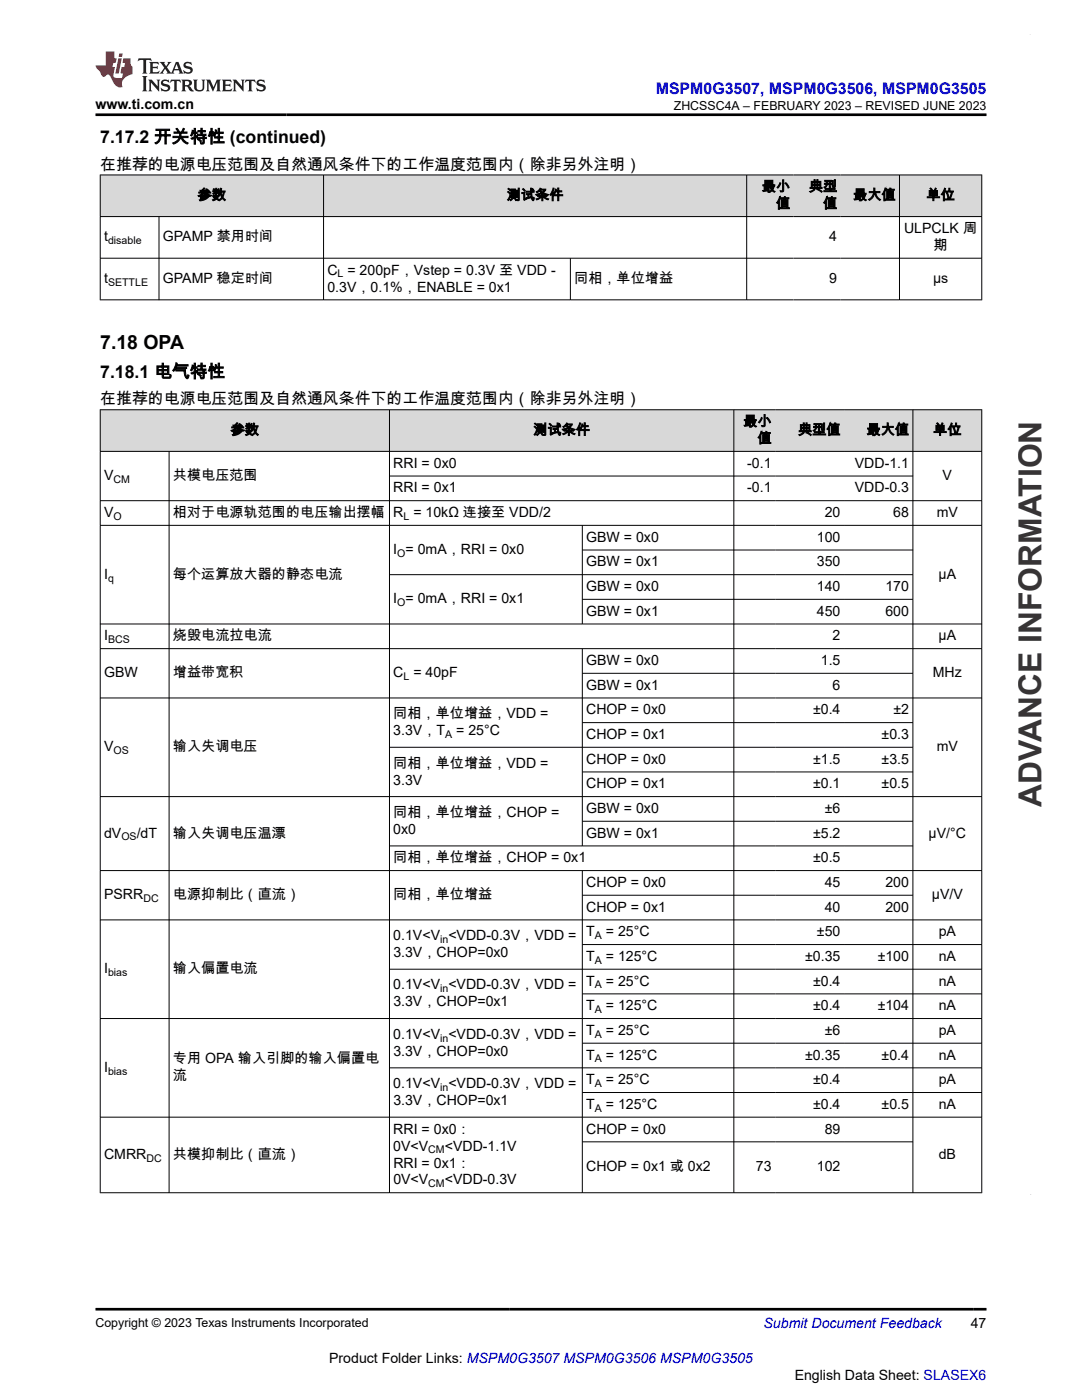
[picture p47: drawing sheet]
<svg xmlns="http://www.w3.org/2000/svg" width="216mm" height="279mm" viewBox="0 0 216 279" stroke-linecap="round" stroke-linejoin="round" font-family="sans-serif">
<defs><g id="words">
<text font-size="6.3" fill="#373435" x="207.8" y="161" transform="rotate(-90 207.8 161)">ADVANCE INFORMATION</text>
<text font-size="3.9" x="20" y="69.6">7.18 OPA</text>
<g font-size="3.5">
<text x="20" y="28.5">7.17.2 开关特性 (continued)</text>
<text x="20" y="75.4">7.18.1 电气特性</text>
</g>
<text font-size="3.2" fill="#00f" x="130.9" y="18.7">MSPM0G3507, MSPM0G3506, MSPM0G3505</text>
<g font-size="3.2">
<text x="20" y="33.9">在推荐的电源电压范围及自然通风条件下的工作温度范围内（除非另外注明）</text>
<text x="20" y="80.7">在推荐的电源电压范围及自然通风条件下的工作温度范围内（除非另外注明）</text>
</g>
<g font-size="2.8">
<text x="19" y="21.8">www.ti.com.cn</text>
<text x="39.5" y="39.9">参数</text>
<text x="101.1" y="39.9">测试条件</text>
<text x="152" y="38.2">最小</text>
<text x="154.8" y="41.6">值</text>
<text x="161.4" y="38.2">典型</text>
<text x="164.2" y="41.6">值</text>
<text x="170.2" y="39.9">最大值</text>
<text x="184.9" y="39.9">单位</text>
<text x="180.4" y="46.5">ULPCLK 周</text>
<text x="20.8" y="48.2">t</text>
<text x="32.5" y="48.2">GPAMP 禁用时间</text>
<text x="165.5" y="48.2">4</text>
<text x="186.3" y="49.9">期</text>
<text x="20.8" y="56.5">t</text>
<text x="32.5" y="56.5">GPAMP 稳定时间</text>
<text x="65.3" y="54.8">C = 200pF，Vstep = 0.3V 至 VDD -</text>
<text x="65.3" y="58.2">0.3V，0.1%，ENABLE = 0x1</text>
<text x="114.6" y="56.5">同相，单位增益</text>
<text x="165.5" y="56.5">9</text>
<text x="186.2" y="56.5">µs</text>
<text x="46" y="86.7">参数</text>
<text x="106.4" y="86.7">测试条件</text>
<text x="148.3" y="85">最小</text>
<text x="151.1" y="88.4">值</text>
<text x="159.2" y="86.7">典型值</text>
<text x="172.9" y="86.7">最大值</text>
<text x="186.2" y="86.7">单位</text>
<text x="20.8" y="95.8">V</text>
<text x="34.5" y="95.8">共模电压范围</text>
<text x="78.5" y="93.4">RRI = 0x0</text>
<text x="149.1" y="93.4">-0.1</text>
<text x="170.6" y="93.4">VDD-1.1</text>
<text x="188.1" y="95.8">V</text>
<text x="78.5" y="98.3">RRI = 0x1</text>
<text x="149.1" y="98.3">-0.1</text>
<text x="170.6" y="98.3">VDD-0.3</text>
<text x="20.8" y="103.2">V</text>
<text x="34.5" y="103.2">相对于电源轨范围的电压输出摆幅</text>
<text x="78.5" y="103.2">R = 10kΩ 连接至 VDD/2</text>
<text x="164.6" y="103.2">20</text>
<text x="178.3" y="103.2">68</text>
<text x="186.9" y="103.2">mV</text>
<text x="78.5" y="110.6">I = 0mA，RRI = 0x0</text>
<text x="117" y="108.1">GBW = 0x0</text>
<text x="117" y="113">GBW = 0x1</text>
<text x="163" y="108.1">100</text>
<text x="163" y="113">350</text>
<text x="20.8" y="115.5">I</text>
<text x="34.5" y="115.5">每个运算放大器的静态电流</text>
<text x="117" y="118">GBW = 0x0</text>
<text x="163" y="118">140</text>
<text x="176.7" y="118">170</text>
<text x="187.3" y="115.5">µA</text>
<text x="78.5" y="120.4">I = 0mA，RRI = 0x1</text>
<text x="117" y="122.9">GBW = 0x1</text>
<text x="163" y="122.9">450</text>
<text x="176.7" y="122.9">600</text>
<text x="20.8" y="127.8">I</text>
<text x="34.5" y="127.8">烧毁电流拉电流</text>
<text x="166.1" y="127.8">2</text>
<text x="187.3" y="127.8">µA</text>
<text x="20.8" y="135.2">GBW</text>
<text x="34.5" y="135.2">增益带宽积</text>
<text x="78.5" y="135.2">C = 40pF</text>
<text x="117" y="132.7">GBW = 0x0</text>
<text x="117" y="137.6">GBW = 0x1</text>
<text x="163.8" y="132.7">1.5</text>
<text x="166.1" y="137.6">6</text>
<text x="186.1" y="135.2">MHz</text>
<text x="78.5" y="143.3">同相，单位增益，VDD =</text>
<text x="117" y="142.6">CHOP = 0x0</text>
<text x="162.2" y="142.6">±0.4</text>
<text x="178.3" y="142.6">±2</text>
<text x="20.8" y="149.9">V</text>
<text x="34.5" y="149.9">输入失调电压</text>
<text x="78.5" y="146.7">3.3V，T</text>
<text x="91" y="146.7">= 25°C</text>
<text x="117" y="147.5">CHOP = 0x1</text>
<text x="175.9" y="147.5">±0.3</text>
<text x="186.9" y="149.9">mV</text>
<text x="78.5" y="153.2">同相，单位增益，VDD =</text>
<text x="117" y="152.4">CHOP = 0x0</text>
<text x="162.2" y="152.4">±1.5</text>
<text x="175.9" y="152.4">±3.5</text>
<text x="78.5" y="156.6">3.3V</text>
<text x="117" y="157.3">CHOP = 0x1</text>
<text x="162.2" y="157.3">±0.1</text>
<text x="175.9" y="157.3">±0.5</text>
<text x="20.8" y="167.2">dV</text>
<text x="27.3" y="167.2">/dT</text>
<text x="34.5" y="167.2">输入失调电压温漂</text>
<text x="78.5" y="163">同相，单位增益，CHOP =</text>
<text x="78.5" y="166.4">0x0</text>
<text x="117" y="162.3">GBW = 0x0</text>
<text x="117" y="167.2">GBW = 0x1</text>
<text x="162.2" y="167.2">±5.2</text>
<text x="164.6" y="162.3">±6</text>
<text x="185.3" y="167.2">µV/°C</text>
<text x="78.5" y="172.1">同相，单位增益，CHOP = 0x1</text>
<text x="162.2" y="172.1">±0.5</text>
<text x="20.8" y="179.5">PSRR</text>
<text x="34.5" y="179.5">电源抑制比（直流）</text>
<text x="78.5" y="179.5">同相，单位增益</text>
<text x="117" y="177">CHOP = 0x0</text>
<text x="164.6" y="177">45</text>
<text x="176.7" y="177">200</text>
<text x="185.9" y="179.5">µV/V</text>
<text x="117" y="181.9">CHOP = 0x1</text>
<text x="164.6" y="181.9">40</text>
<text x="176.7" y="181.9">200</text>
<text x="78.5" y="187.6">0.1V&lt;V &lt;VDD-0.3V，VDD =</text>
<text x="78.5" y="191">3.3V，CHOP=0x0</text>
<text x="117" y="186.9">T</text>
<text x="117" y="191.8">T</text>
<text x="120.9" y="186.9">= 25°C</text>
<text x="120.9" y="191.8">= 125°C</text>
<text x="160.7" y="191.8">±0.35</text>
<text x="163" y="186.9">±50</text>
<text x="175.1" y="191.8">±100</text>
<text x="187.3" y="186.9">pA</text>
<text x="187.3" y="191.8">nA</text>
<text x="20.8" y="194.2">I</text>
<text x="34.5" y="194.2">输入偏置电流</text>
<text x="78.5" y="197.5">0.1V&lt;V &lt;VDD-0.3V，VDD =</text>
<text x="117" y="196.7">T</text>
<text x="120.9" y="196.7">= 25°C</text>
<text x="162.2" y="196.7">±0.4</text>
<text x="187.3" y="196.7">nA</text>
<text x="78.5" y="200.9">3.3V，CHOP=0x1</text>
<text x="117" y="201.6">T</text>
<text x="120.9" y="201.6">= 125°C</text>
<text x="162.2" y="201.6">±0.4</text>
<text x="175.1" y="201.6">±104</text>
<text x="187.3" y="201.6">nA</text>
<text x="78.5" y="207.3">0.1V&lt;V &lt;VDD-0.3V，VDD =</text>
<text x="117" y="206.5">T</text>
<text x="120.9" y="206.5">= 25°C</text>
<text x="164.6" y="206.5">±6</text>
<text x="187.3" y="206.5">pA</text>
<text x="20.8" y="213.9">I</text>
<text x="34.5" y="212.2">专用 OPA 输入引脚的输入偏置电</text>
<text x="34.5" y="215.6">流</text>
<text x="78.5" y="210.7">3.3V，CHOP=0x0</text>
<text x="117" y="211.5">T</text>
<text x="120.9" y="211.5">= 125°C</text>
<text x="160.7" y="211.5">±0.35</text>
<text x="175.9" y="211.5">±0.4</text>
<text x="187.3" y="211.5">nA</text>
<text x="78.5" y="217.2">0.1V&lt;V &lt;VDD-0.3V，VDD =</text>
<text x="78.5" y="220.5">3.3V，CHOP=0x1</text>
<text x="117" y="216.4">T</text>
<text x="117" y="221.3">T</text>
<text x="120.9" y="216.4">= 25°C</text>
<text x="120.9" y="221.3">= 125°C</text>
<text x="162.2" y="216.4">±0.4</text>
<text x="162.2" y="221.3">±0.4</text>
<text x="175.9" y="221.3">±0.5</text>
<text x="187.3" y="216.4">pA</text>
<text x="187.3" y="221.3">nA</text>
<text x="78.5" y="226.2">RRI = 0x0：</text>
<text x="117" y="226.2">CHOP = 0x0</text>
<text x="164.6" y="226.2">89</text>
<text x="20.8" y="231.3">CMRR</text>
<text x="34.5" y="231.3">共模抑制比（直流）</text>
<text x="78.5" y="229.6">0V&lt;V</text>
<text x="78.5" y="233">RRI = 0x1：</text>
<text x="88.8" y="229.6">&lt;VDD-1.1V</text>
<text x="117" y="233.8">CHOP = 0x1 或 0x2</text>
<text x="150.8" y="233.8">73</text>
<text x="163" y="233.8">102</text>
<text x="187.3" y="231.3">dB</text>
<text x="78.5" y="236.4">0V&lt;V</text>
<text x="88.8" y="236.4">&lt;VDD-0.3V</text>
<text x="193.7" y="265.1">47</text>
<text x="65.7" y="272">Product Folder Links: MSPM0G3507 MSPM0G3506 MSPM0G3505</text>
<text x="158.6" y="275.3">English Data Sheet: SLASEX6</text>
</g>
<text font-size="2.8" fill="#00f" x="152.4" y="265.1">Submit Document Feedback</text>
<g font-size="2.5">
<text x="134.4" y="21.9">ZHCSSC4A – FEBRUARY 2023 – REVISED JUNE 2023</text>
<text x="19" y="264.8">Copyright © 2023 Texas Instruments Incorporated</text>
</g>
<g font-size="2.1">
<text x="21.6" y="48.8">disable</text>
<text x="21.6" y="57.1">SETTLE</text>
<text x="67.4" y="55.4">L</text>
<text x="22.6" y="96.4">CM</text>
<text x="22.6" y="103.8">O</text>
<text x="80.5" y="103.8">L</text>
<text x="79.3" y="111.1">O</text>
<text x="21.6" y="116.1">q</text>
<text x="79.3" y="121">O</text>
<text x="21.6" y="128.4">BCS</text>
<text x="80.5" y="135.8">L</text>
<text x="88.8" y="147.3">A</text>
<text x="22.6" y="150.5">OS</text>
<text x="24.2" y="167.7">OS</text>
<text x="28.6" y="180">DC</text>
<text x="87.8" y="188.2">in</text>
<text x="118.7" y="187.4">A</text>
<text x="21.6" y="194.8">bias</text>
<text x="118.7" y="192.3">A</text>
<text x="118.7" y="197.3">A</text>
<text x="87.8" y="198">in</text>
<text x="118.7" y="202.2">A</text>
<text x="87.8" y="207.9">in</text>
<text x="118.7" y="207.1">A</text>
<text x="21.6" y="214.5">bias</text>
<text x="118.7" y="212">A</text>
<text x="87.8" y="217.7">in</text>
<text x="118.7" y="217">A</text>
<text x="118.7" y="221.9">A</text>
<text x="29.2" y="231.9">DC</text>
<text x="85.5" y="230.2">CM</text>
<text x="85.5" y="237">CM</text>
</g>
</g></defs>
<g fill="#d8d8d8">
<path d="M20 34.9h175.9v8.3h-175.9z" fill-rule="evenodd"/>
<path d="M20.1 35h44.4v8.2h-44.4z" fill-rule="evenodd"/>
<path d="M64.6 35h84.3v8.2h-84.3z" fill-rule="evenodd"/>
<path d="M149.1 35h9.3v8.2h-9.3z" fill-rule="evenodd"/>
<path d="M158.4 35h9.4v8.2h-9.4z" fill-rule="evenodd"/>
<path d="M167.8 35h11.6v8.2h-11.6z" fill-rule="evenodd"/>
<path d="M179.5 35h16.3v8.2h-16.3z" fill-rule="evenodd"/>
</g>
<path d="M19.9 34.9h176.1M20 34.9v25M64.6 34.9v25M149 34.9v25M179.5 34.9v25M195.9 34.9v25M19.9 43.2h176.1M19.9 51.5h176.1M19.9 59.8h176.1M31.7 43.2v16.7M113.8 51.5v8.4" fill="none" stroke="#000" stroke-width=".2"/>
<g fill="#d8d8d8">
<path d="M20 81.8h175.9v8.3h-175.9z" fill-rule="evenodd"/>
<path d="M20.1 81.8h57.6v8.2h-57.6z" fill-rule="evenodd"/>
<path d="M77.8 81.8h68.6v8.2h-68.6z" fill-rule="evenodd"/>
<path d="M146.5 81.8h8.2v8.2h-8.2z" fill-rule="evenodd"/>
<path d="M154.7 81.8h13.7v8.2h-13.7z" fill-rule="evenodd"/>
<path d="M168.4 81.8h13.7v8.2h-13.7z" fill-rule="evenodd"/>
<path d="M182.2 81.8h13.6v8.2h-13.6z" fill-rule="evenodd"/>
</g>
<g fill="none" stroke="#000" stroke-width=".2">
<path d="M19.9 81.8h176.1M19.9 90.1h176.1M19.9 99.9h176.1M20 81.7v156.4M33.7 90.1v148M77.7 81.7v156.4M77.7 95h104.5M146.4 81.7v156.4M182.2 81.7v156.4M195.9 81.7v156.4M19.9 104.8h176.1M77.7 114.7h104.5"/>
<path d="M116.2 104.8v19.8M116.2 109.8h66M116.2 119.6h66M19.9 124.5h176.1M19.9 129.5h176.1M19.9 139.3h176.1M116.2 129.5v39.4M116.2 134.4h66M19.9 159h176.1M77.7 149.1h104.5M116.2 144.2h66M116.2 154.1h66"/>
<path d="M19.9 173.7h176.1M116.2 173.7v64.4M116.2 163.9h66M116.2 178.7h66M182.2 168.8h-104.5M19.9 183.6h176.1M116.2 188.5h79.8M116.2 198.3h79.8M196 193.4h-118.3M77.7 213.1h118.3M116.2 208.2h79.8M116.2 218h79.8"/>
<path d="M196 203.3h-176.1M19.9 223h176.1M19.9 238h176.1M116.2 227.9h66"/>
</g>
<path d="M27.7 11.6l-.2 .6 .5-.2h.6v.1v2.2l-.2 .4h1l-.2-.4v-2.2v-.1h.5l.5 .2-.1-.6zM29.8 12.4l.2 .3v1.6l-.2 .4h1.9l.1-.6a1.08 1.08 0 0 1-1.3 .2v-.7h.6l.4 .2v-.7l-.4 .2h-.6v-.5l.2-.2a1 1 0 0 1 1 .3l-.1-.5zM31.8 12.4l1 1.1-1 1.2h.9l-.2-.2 .4-.8 .5 .8-.2 .2h1.6l-.2-.2 .1-.5h1l.1 .5-.1 .2h.9l-.2-.4-.8-1.9h-.5l-1 2.1-.8-1.1 .9-1h-.8l.2 .2-.5 .6-.3-.6 .1-.2zM35.2 12.8l.4 1h-.8zM36.8 12.5a.65 .65 0 0 0-.2 .7 .65 .65 0 0 0 .6 .5l.7 .1 .1 .3a.79 .79 0 0 1-.7 .4 .79 .79 0 0 1-.7-.5l.1 .7 .2-.1a.93 .93 0 0 0 1.1 0 .93 .93 0 0 0 .4-.9 1.46 1.46 0 0 0-1.2-.6l-.1-.3a1.09 1.09 0 0 1 1.2 .2l-.2-.6-.1 .1-.6-.2zM28.4 15.2l.2 .4v2.2l-.2 .4h1l-.2-.4v-2.2l.2-.4zM29.6 15.9l.2 .4v1.5l-.2 .4h.8l-.3-.4v-1.3l1.7 1.8v-2l.2-.4h-.8l.2 .2 .1 1.1-1.2-1.3zM32.3 16a.65 .65 0 0 0-.2 .8 .65 .65 0 0 0 .7 .4l.6 .2 .1 .2a.79 .79 0 0 1-.7 .4 .79 .79 0 0 1-.7-.5l.1 .7 .2-.1a.93 .93 0 0 0 1.1 .1 .93 .93 0 0 0 .4-1 1.46 1.46 0 0 0-1.2-.5l-.1-.4a1.09 1.09 0 0 1 1.2 .2l-.2-.6-.1 .1-.6-.1zM34.1 15.9l-.1 .6a.63 .63 0 0 1 .7-.3l.1 1.6-.3 .4h1l-.2-.4v-1.6a.66 .66 0 0 1 .8 .3l-.1-.6zM36.2 15.9l.2 .4v1.5l-.2 .4h.9l-.2-.2v-.7h.5l.1 .2a.79 .79 0 0 0 1.2 .6l-1-.9a.61 .61 0 0 0 .6-.6 .61 .61 0 0 0-.5-.7zM36.9 16.2h.2a.47 .47 0 0 1 .5 .1 .47 .47 0 0 1 .1 .5l-.2 .1-.6 .1zM38.5 15.9l.2 .2a2.27 2.27 0 0 0 .4 2 1.04 1.04 0 0 0 1.7-.7v-1.3l.2-.2h-.8l.2 .4v1.1a.6 .6 0 0 1-.6 .6 .6 .6 0 0 1-.6-.6v-1.1l.3-.4zM41.1 15.9l.2 .4v1.5l-.2 .4h.7l-.2-.4v-1.4l.9 1.9 .8-1.9v1.4l-.2 .4h1l-.3-.4v-1.5l.3-.4h-.8l-.7 1.5-.7-1.5zM44.3 15.9l.2 .4v1.5l-.2 .4h1.9l.1-.6a1.09 1.09 0 0 1-1.3 .2v-.7h.6l.4 .2v-.6l-.4 .2h-.6v-.6l.2-.1a1.01 1.01 0 0 1 1 .3l-.1-.6zM46.4 15.9l.3 .4v1.5l-.3 .4h.8l-.2-.4v-1.3l1.6 1.8v-2l.2-.4h-.7l.2 .2v1.1l-1.2-1.3zM49 15.9l-.1 .6a.63 .63 0 0 1 .8-.3v1.6l-.3 .4h1l-.2-.4v-1.6a.66 .66 0 0 1 .8 .3l-.1-.6zM51.4 16a.65 .65 0 0 0-.2 .8 .65 .65 0 0 0 .6 .4l.6 .2 .2 .2a.79 .79 0 0 1-.8 .4 .79 .79 0 0 1-.6-.5l.1 .7 .2-.1a.93 .93 0 0 0 1 .1 .93 .93 0 0 0 .5-1 1.46 1.46 0 0 0-1.3-.5l-.1-.4a1.09 1.09 0 0 1 1.3 .2l-.2-.6-.2 .1-.5-.1z" fill="#231f20"/>
<path d="M21.1 10.3v2.7h-2.1l.1 .4 .9 1a.95 .95 0 0 0 .9 .9 .59 .59 0 0 1 .6-.4 .59 .59 0 0 1 .5 .3l.4 .8a1.59 1.59 0 0 0 2.1 1.4 1.61 1.61 0 0 1 1-2.3l1-.3-.1-1.5a1.59 1.59 0 0 1-.4-1.7h-1.4l-.2 .9h.5l-.1 .9h-.5l-.2 .9v.3l.4 .1-.2 .9h-.6a.73 .73 0 0 1-1.1-.7l.3-1.5h-.5l.2-.9h.5l.2-.9h-.5v-1.3zM23.6 11.6l-.6 3.1h.7l.6-3.1zM23.8 10.7l-.1 .6h.7l.1-.6z" fill="#ed1c24"/>
<path d="M19 22.9h177.8M19 261.3h177.8" fill="none" stroke="#000" stroke-width=".53"/>
<path d="M205.6 6.9h.1" fill="none" stroke="#373435" stroke-width=".2"/>
<use href="#words"/>
</svg>
